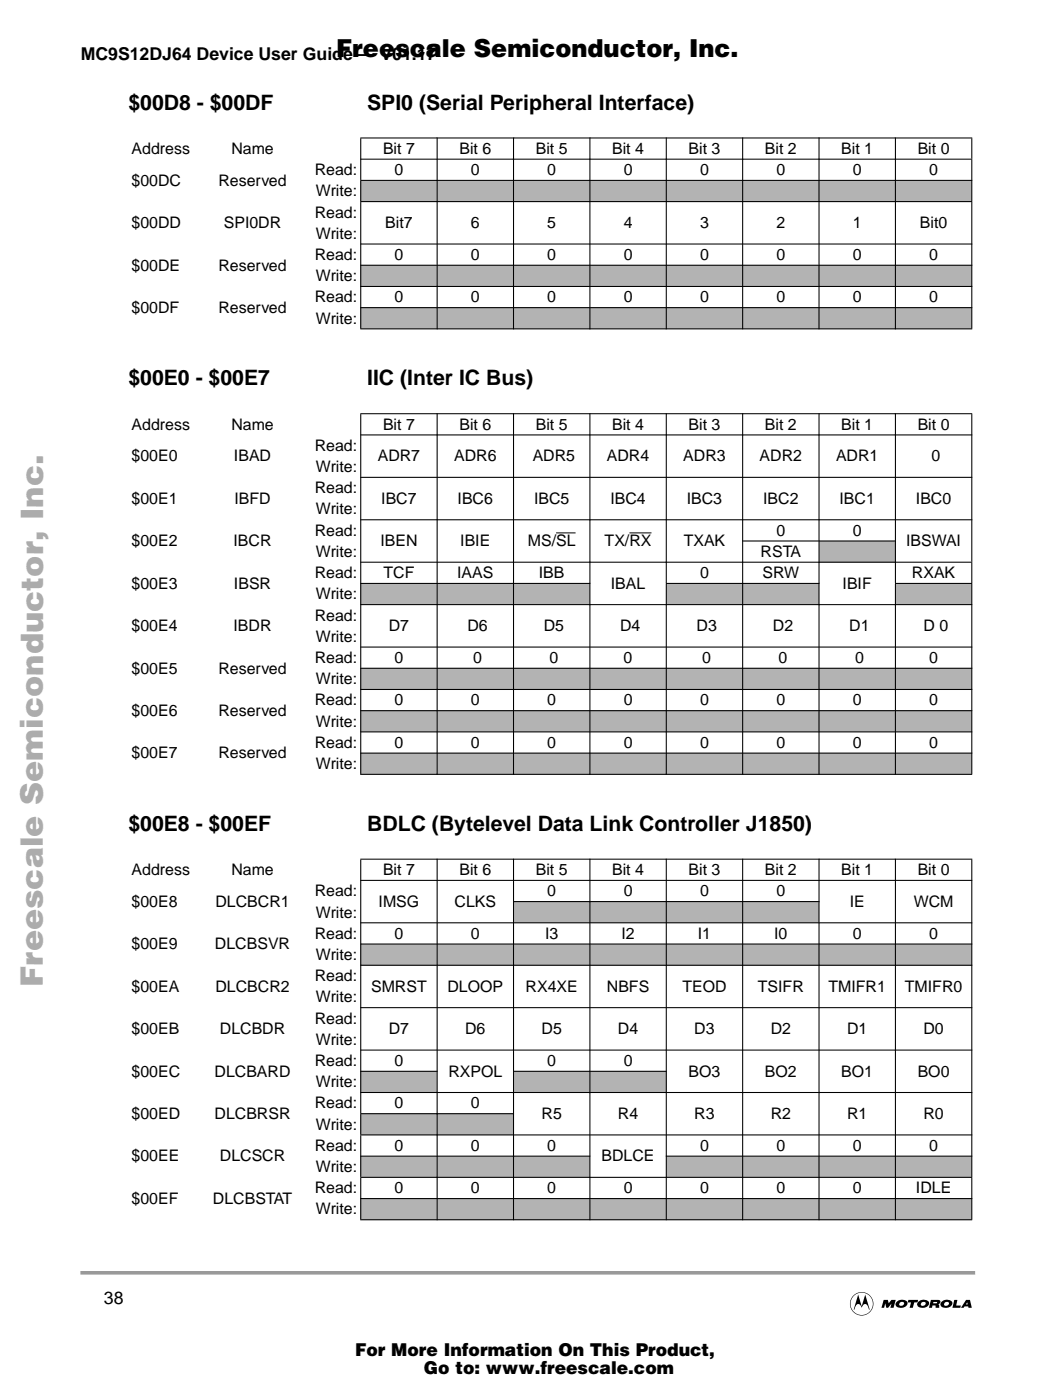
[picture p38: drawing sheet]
<svg xmlns="http://www.w3.org/2000/svg" width="210mm" height="279mm" viewBox="0 0 210 279" stroke-linecap="round" stroke-linejoin="round" font-family="sans-serif">
<defs><g id="words">
<text font-size="6.2" fill="#acacac" x="8.5" y="196.9" transform="rotate(-90 8.5 196.9)">Freescale Semiconductor, Inc...</text>
<text font-size="4.9" x="67.1" y="11.3">Freescale Semiconductor, Inc.</text>
<g font-size="4.2">
<text x="25.6" y="21.9">$00D8 - $00DF</text>
<text x="73.3" y="21.9">SPI0 (Serial Peripheral Interface)</text>
<text x="25.6" y="76.9">$00E0 - $00E7</text>
<text x="73.3" y="76.9">IIC (Inter IC Bus)</text>
<text x="25.6" y="165.8">$00E8 - $00EF</text>
<text x="73.3" y="165.8">BDLC (Bytelevel Data Link Controller J1850)</text>
</g>
<g font-size="3.5">
<text x="16.1" y="11.9">MC9S12DJ64 Device User Guide — V01.17</text>
<text x="20.8" y="260.2">38</text>
<text x="70.8" y="270.7">For More Information On This Product,</text>
<text x="84.6" y="274.2">Go to: www.freescale.com</text>
</g>
<g font-size="3.2">
<text x="26.3" y="30.7">Address</text>
<text x="46.2" y="30.7">Name</text>
<text x="62.8" y="34.9">Read:</text>
<text x="76.4" y="30.7">Bit 7</text>
<text x="78.7" y="34.9">0</text>
<text x="91.7" y="30.7">Bit 6</text>
<text x="94" y="34.9">0</text>
<text x="106.9" y="30.7">Bit 5</text>
<text x="109.2" y="34.9">0</text>
<text x="122.1" y="30.7">Bit 4</text>
<text x="124.4" y="34.9">0</text>
<text x="137.4" y="30.7">Bit 3</text>
<text x="139.7" y="34.9">0</text>
<text x="152.6" y="30.7">Bit 2</text>
<text x="154.9" y="34.9">0</text>
<text x="167.9" y="30.7">Bit 1</text>
<text x="170.2" y="34.9">0</text>
<text x="183.1" y="30.7">Bit 0</text>
<text x="185.4" y="34.9">0</text>
<text x="26.3" y="37.1">$00DC</text>
<text x="43.6" y="37.1">Reserved</text>
<text x="63" y="39.2">Write:</text>
<text x="26.3" y="45.5">$00DD</text>
<text x="44.7" y="45.5">SPI0DR</text>
<text x="62.8" y="43.4">Read:</text>
<text x="63" y="47.6">Write:</text>
<text x="76.9" y="45.5">Bit7</text>
<text x="94" y="45.5">6</text>
<text x="109.2" y="45.5">5</text>
<text x="124.4" y="45.5">4</text>
<text x="139.7" y="45.5">3</text>
<text x="154.9" y="45.5">2</text>
<text x="170.2" y="45.5">1</text>
<text x="183.5" y="45.5">Bit0</text>
<text x="26.3" y="54">$00DE</text>
<text x="43.6" y="54">Reserved</text>
<text x="62.8" y="51.9">Read:</text>
<text x="78.7" y="51.9">0</text>
<text x="94" y="51.9">0</text>
<text x="109.2" y="51.9">0</text>
<text x="124.4" y="51.9">0</text>
<text x="139.7" y="51.9">0</text>
<text x="154.9" y="51.9">0</text>
<text x="170.2" y="51.9">0</text>
<text x="185.4" y="51.9">0</text>
<text x="63" y="56.1">Write:</text>
<text x="26.3" y="62.5">$00DF</text>
<text x="43.6" y="62.5">Reserved</text>
<text x="62.8" y="60.3">Read:</text>
<text x="63" y="64.6">Write:</text>
<text x="78.7" y="60.3">0</text>
<text x="94" y="60.3">0</text>
<text x="109.2" y="60.3">0</text>
<text x="124.4" y="60.3">0</text>
<text x="139.7" y="60.3">0</text>
<text x="154.9" y="60.3">0</text>
<text x="170.2" y="60.3">0</text>
<text x="185.4" y="60.3">0</text>
<text x="26.3" y="85.7">Address</text>
<text x="46.2" y="85.7">Name</text>
<text x="62.8" y="90">Read:</text>
<text x="76.4" y="85.7">Bit 7</text>
<text x="91.7" y="85.7">Bit 6</text>
<text x="106.9" y="85.7">Bit 5</text>
<text x="122.1" y="85.7">Bit 4</text>
<text x="137.4" y="85.7">Bit 3</text>
<text x="152.6" y="85.7">Bit 2</text>
<text x="167.9" y="85.7">Bit 1</text>
<text x="183.1" y="85.7">Bit 0</text>
<text x="26.3" y="92.1">$00E0</text>
<text x="46.7" y="92.1">IBAD</text>
<text x="63" y="94.2">Write:</text>
<text x="75.4" y="92.1">ADR7</text>
<text x="90.6" y="92.1">ADR6</text>
<text x="106.3" y="92.1">ADR5</text>
<text x="121.1" y="92.1">ADR4</text>
<text x="136.3" y="92.1">ADR3</text>
<text x="151.6" y="92.1">ADR2</text>
<text x="166.8" y="92.1">ADR1</text>
<text x="185.8" y="92.1">0</text>
<text x="26.3" y="100.6">$00E1</text>
<text x="46.8" y="100.6">IBFD</text>
<text x="62.8" y="98.4">Read:</text>
<text x="76.1" y="100.6">IBC7</text>
<text x="91.3" y="100.6">IBC6</text>
<text x="106.5" y="100.6">IBC5</text>
<text x="121.8" y="100.6">IBC4</text>
<text x="137" y="100.6">IBC3</text>
<text x="152.3" y="100.6">IBC2</text>
<text x="167.5" y="100.6">IBC1</text>
<text x="182.7" y="100.6">IBC0</text>
<text x="62.8" y="106.9">Read:</text>
<text x="63" y="102.7">Write:</text>
<text x="154.9" y="106.9">0</text>
<text x="170.2" y="106.9">0</text>
<text x="26.3" y="109">$00E2</text>
<text x="46.6" y="109">IBCR</text>
<text x="63" y="111.1">Write:</text>
<text x="75.9" y="109">IBEN</text>
<text x="91.8" y="109">IBIE</text>
<text x="105.3" y="109">MS/SL</text>
<text x="120.6" y="109">TX/RX</text>
<text x="136.4" y="109">TXAK</text>
<text x="151.8" y="111.1">RSTA</text>
<text x="180.8" y="109">IBSWAI</text>
<text x="26.3" y="117.5">$00E3</text>
<text x="46.7" y="117.5">IBSR</text>
<text x="62.8" y="115.4">Read:</text>
<text x="63" y="119.6">Write:</text>
<text x="76.5" y="115.4">TCF</text>
<text x="91.2" y="115.4">IAAS</text>
<text x="107.5" y="115.4">IBB</text>
<text x="121.9" y="117.5">IBAL</text>
<text x="139.7" y="115.4">0</text>
<text x="152.1" y="115.4">SRW</text>
<text x="168.1" y="117.5">IBIF</text>
<text x="182" y="115.4">RXAK</text>
<text x="26.3" y="126">$00E4</text>
<text x="46.6" y="126">IBDR</text>
<text x="62.8" y="123.8">Read:</text>
<text x="77.6" y="126">D7</text>
<text x="93.3" y="126">D6</text>
<text x="108.5" y="126">D5</text>
<text x="123.7" y="126">D4</text>
<text x="139" y="126">D3</text>
<text x="154.2" y="126">D2</text>
<text x="169.5" y="126">D1</text>
<text x="184.2" y="126">D 0</text>
<text x="63" y="128.1">Write:</text>
<text x="26.3" y="134.4">$00E5</text>
<text x="43.6" y="134.4">Reserved</text>
<text x="62.8" y="132.3">Read:</text>
<text x="63" y="136.5">Write:</text>
<text x="78.7" y="132.3">0</text>
<text x="94.4" y="132.3">0</text>
<text x="109.6" y="132.3">0</text>
<text x="124.4" y="132.3">0</text>
<text x="140.1" y="132.3">0</text>
<text x="155.4" y="132.3">0</text>
<text x="170.6" y="132.3">0</text>
<text x="185.4" y="132.3">0</text>
<text x="26.3" y="142.9">$00E6</text>
<text x="43.6" y="142.9">Reserved</text>
<text x="62.8" y="140.8">Read:</text>
<text x="78.7" y="140.8">0</text>
<text x="94" y="140.8">0</text>
<text x="109.2" y="140.8">0</text>
<text x="124.4" y="140.8">0</text>
<text x="139.7" y="140.8">0</text>
<text x="154.9" y="140.8">0</text>
<text x="170.2" y="140.8">0</text>
<text x="185.4" y="140.8">0</text>
<text x="62.8" y="149.2">Read:</text>
<text x="63" y="145">Write:</text>
<text x="78.7" y="149.2">0</text>
<text x="94" y="149.2">0</text>
<text x="109.2" y="149.2">0</text>
<text x="124.4" y="149.2">0</text>
<text x="139.7" y="149.2">0</text>
<text x="154.9" y="149.2">0</text>
<text x="170.2" y="149.2">0</text>
<text x="185.4" y="149.2">0</text>
<text x="26.3" y="151.4">$00E7</text>
<text x="43.6" y="151.4">Reserved</text>
<text x="63" y="153.5">Write:</text>
<text x="26.3" y="174.6">Address</text>
<text x="46.2" y="174.6">Name</text>
<text x="62.8" y="178.9">Read:</text>
<text x="76.4" y="174.6">Bit 7</text>
<text x="91.7" y="174.6">Bit 6</text>
<text x="106.9" y="174.6">Bit 5</text>
<text x="109.2" y="178.9">0</text>
<text x="122.1" y="174.6">Bit 4</text>
<text x="124.4" y="178.9">0</text>
<text x="137.4" y="174.6">Bit 3</text>
<text x="139.7" y="178.9">0</text>
<text x="152.6" y="174.6">Bit 2</text>
<text x="154.9" y="178.9">0</text>
<text x="167.9" y="174.6">Bit 1</text>
<text x="183.1" y="174.6">Bit 0</text>
<text x="26.3" y="181">$00E8</text>
<text x="43" y="181">DLCBCR1</text>
<text x="63" y="183.1">Write:</text>
<text x="75.5" y="181">IMSG</text>
<text x="90.7" y="181">CLKS</text>
<text x="169.5" y="181">IE</text>
<text x="182.3" y="181">WCM</text>
<text x="26.3" y="189.5">$00E9</text>
<text x="42.9" y="189.5">DLCBSVR</text>
<text x="62.8" y="187.3">Read:</text>
<text x="63" y="191.6">Write:</text>
<text x="78.7" y="187.3">0</text>
<text x="94" y="187.3">0</text>
<text x="108.8" y="187.3">I3</text>
<text x="124" y="187.3">I2</text>
<text x="139.2" y="187.3">I1</text>
<text x="154.5" y="187.3">I0</text>
<text x="170.2" y="187.3">0</text>
<text x="185.4" y="187.3">0</text>
<text x="26.3" y="197.9">$00EA</text>
<text x="43" y="197.9">DLCBCR2</text>
<text x="62.8" y="195.8">Read:</text>
<text x="74" y="197.9">SMRST</text>
<text x="89.3" y="197.9">DLOOP</text>
<text x="104.9" y="197.9">RX4XE</text>
<text x="121.1" y="197.9">NBFS</text>
<text x="136.2" y="197.9">TEOD</text>
<text x="151.2" y="197.9">TSIFR</text>
<text x="165.3" y="197.9">TMIFR1</text>
<text x="180.6" y="197.9">TMIFR0</text>
<text x="63" y="200">Write:</text>
<text x="26.3" y="206.4">$00EB</text>
<text x="43.9" y="206.4">DLCBDR</text>
<text x="62.8" y="204.3">Read:</text>
<text x="63" y="208.5">Write:</text>
<text x="77.6" y="206.4">D7</text>
<text x="92.8" y="206.4">D6</text>
<text x="108.1" y="206.4">D5</text>
<text x="123.3" y="206.4">D4</text>
<text x="138.5" y="206.4">D3</text>
<text x="153.8" y="206.4">D2</text>
<text x="169" y="206.4">D1</text>
<text x="184.3" y="206.4">D0</text>
<text x="26.3" y="214.9">$00EC</text>
<text x="42.8" y="214.9">DLCBARD</text>
<text x="62.8" y="212.7">Read:</text>
<text x="78.7" y="212.7">0</text>
<text x="89.5" y="214.9">RXPOL</text>
<text x="109.2" y="212.7">0</text>
<text x="124.4" y="212.7">0</text>
<text x="137.4" y="214.9">BO3</text>
<text x="152.6" y="214.9">BO2</text>
<text x="167.9" y="214.9">BO1</text>
<text x="183.1" y="214.9">BO0</text>
<text x="62.8" y="221.2">Read:</text>
<text x="63" y="217">Write:</text>
<text x="78.7" y="221.2">0</text>
<text x="94" y="221.2">0</text>
<text x="26.3" y="223.3">$00ED</text>
<text x="42.8" y="223.3">DLCBRSR</text>
<text x="63" y="225.4">Write:</text>
<text x="108.1" y="223.3">R5</text>
<text x="123.3" y="223.3">R4</text>
<text x="138.5" y="223.3">R3</text>
<text x="153.8" y="223.3">R2</text>
<text x="169" y="223.3">R1</text>
<text x="184.3" y="223.3">R0</text>
<text x="26.3" y="231.8">$00EE</text>
<text x="43.9" y="231.8">DLCSCR</text>
<text x="62.8" y="229.7">Read:</text>
<text x="63" y="233.9">Write:</text>
<text x="78.7" y="229.7">0</text>
<text x="94" y="229.7">0</text>
<text x="109.2" y="229.7">0</text>
<text x="120" y="231.8">BDLCE</text>
<text x="139.7" y="229.7">0</text>
<text x="154.9" y="229.7">0</text>
<text x="170.2" y="229.7">0</text>
<text x="185.4" y="229.7">0</text>
<text x="62.8" y="238.1">Read:</text>
<text x="78.7" y="238.1">0</text>
<text x="94" y="238.1">0</text>
<text x="109.2" y="238.1">0</text>
<text x="124.4" y="238.1">0</text>
<text x="139.7" y="238.1">0</text>
<text x="154.9" y="238.1">0</text>
<text x="170.2" y="238.1">0</text>
<text x="182.7" y="238.1">IDLE</text>
<text x="26.3" y="240.3">$00EF</text>
<text x="42.5" y="240.3">DLCBSTAT</text>
<text x="63" y="242.4">Write:</text>
</g>
</g></defs>
<path d="M16.4 254h177.8" fill="none" stroke="#999" stroke-width=".72"/>
<path d="M169.3 257.8h24.9v4.8h-24.9z" fill-rule="evenodd" fill="#fff"/>
<path d="M181.2 259.4h2l-.1 .5h-.7l-.3 1.1h-.6l.3-1-.7-.1zM185.7 259.4h.8v.4h-.3v.3h.6l.2-.1-.1-.2h-.4v-.4h.7a.44 .44 0 0 1 .4 .5 .44 .44 0 0 1-.4 .4l.2 .2 .1 .5h-.8l-.1-.5h-.5l-.2 .5h-.5zM171.2 258.4l.7 2.3 .7-2.3 .9 3h-.1l-.3-.8a.64 .64 0 0 0-.7-.3 .64 .64 0 0 0-.5 .7 .64 .64 0 0 0-.4-.7 .64 .64 0 0 0-.8 .3l-.2 .8h-.2zM170.5 258.4a2.34 2.34 0 0 1 3.6 1 2.34 2.34 0 0 1-2.2 3.1v-.1a2.23 2.23 0 0 0 2.1-3.1 2.23 2.23 0 0 0-3.8-.5 2.23 2.23 0 0 0 1.1 3.6h.6v.1a2.34 2.34 0 0 1-2.2-1.5 2.34 2.34 0 0 1 .8-2.6zM176.3 259.4h.9l.1 .7 .6-.7h.8l-.4 1.6h-.6l.2-.8-.7 .8h-.4l-.2-.9-.2 .9h-.5zM179 259.7a1.26 1.26 0 0 1 2.1 .4l-.2 .4-.3 .3-.4-.3 .2-.3a.46 .46 0 0 0-.7-.3 .46 .46 0 0 0-.1 .7l.6-.1 .4 .3a1.42 1.42 0 0 1-1.9-.3l.1-.6zM183.3 259.7a1.26 1.26 0 0 1 2.1 .4l-.2 .4-.3 .3-.4-.3 .2-.3a.46 .46 0 0 0-.7-.3 .46 .46 0 0 0-.1 .7l.6-.1 .4 .3a1.42 1.42 0 0 1-1.9-.3l.1-.6zM188 259.7a1.26 1.26 0 0 1 2 .4l-.1 .4-.4 .3-.3-.3 .1-.3a.46 .46 0 0 0-.6-.3 .46 .46 0 0 0-.2 .7l.7-.1 .3 .3a1.42 1.42 0 0 1-1.8-.3l.1-.6zM190.4 259.4h.6l-.2 1.1h.9l-.1 .5h-1.6zM192.8 259.4h.7l.4 1.6h-.6l-.1-.3h-.2v-.8l-.3 .4h.3v.4h-.6l-.1 .3h-.6z" fill="#000"/>
<g fill="#b3b3b3">
<path d="M72 36h15.2v4.2h-15.2z" fill-rule="evenodd"/>
<path d="M87.2 36h15.3v4.2h-15.3z" fill-rule="evenodd"/>
<path d="M102.5 36h15.2v4.2h-15.2z" fill-rule="evenodd"/>
<path d="M117.7 36h15.2v4.2h-15.2z" fill-rule="evenodd"/>
<path d="M132.9 36h15.3v4.2h-15.3z" fill-rule="evenodd"/>
<path d="M148.2 36h15.2v4.2h-15.2z" fill-rule="evenodd"/>
<path d="M163.4 36h15.3v4.2h-15.3z" fill-rule="evenodd"/>
<path d="M178.7 36h15.2v4.2h-15.2z" fill-rule="evenodd"/>
<path d="M72 52.9h15.2v4.3h-15.2z" fill-rule="evenodd"/>
<path d="M87.2 52.9h15.3v4.3h-15.3z" fill-rule="evenodd"/>
<path d="M102.5 52.9h15.2v4.3h-15.2z" fill-rule="evenodd"/>
<path d="M117.7 52.9h15.2v4.3h-15.2z" fill-rule="evenodd"/>
<path d="M132.9 52.9h15.3v4.3h-15.3z" fill-rule="evenodd"/>
<path d="M148.2 52.9h15.2v4.3h-15.2z" fill-rule="evenodd"/>
<path d="M163.4 52.9h15.3v4.3h-15.3z" fill-rule="evenodd"/>
<path d="M178.7 52.9h15.2v4.3h-15.2z" fill-rule="evenodd"/>
<path d="M72 61.4h15.2v4.2h-15.2z" fill-rule="evenodd"/>
<path d="M87.2 61.4h15.3v4.2h-15.3z" fill-rule="evenodd"/>
<path d="M102.5 61.4h15.2v4.2h-15.2z" fill-rule="evenodd"/>
<path d="M117.7 61.4h15.2v4.2h-15.2z" fill-rule="evenodd"/>
<path d="M132.9 61.4h15.3v4.2h-15.3z" fill-rule="evenodd"/>
<path d="M148.2 61.4h15.2v4.2h-15.2z" fill-rule="evenodd"/>
<path d="M163.4 61.4h15.3v4.2h-15.3z" fill-rule="evenodd"/>
<path d="M178.7 61.4h15.2v4.2h-15.2z" fill-rule="evenodd"/>
</g>
<path d="M111 106.4h3.8M125.6 106.4h4.4" fill="none" stroke="#000" stroke-width=".2"/>
<g fill="#b3b3b3">
<path d="M163.4 108h15.3v4.2h-15.3z" fill-rule="evenodd"/>
<path d="M72 116.4h15.2v4.3h-15.2z" fill-rule="evenodd"/>
<path d="M87.2 116.4h15.3v4.3h-15.3z" fill-rule="evenodd"/>
<path d="M102.5 116.4h15.2v4.3h-15.2z" fill-rule="evenodd"/>
<path d="M132.9 116.4h15.3v4.3h-15.3z" fill-rule="evenodd"/>
<path d="M148.2 116.4h15.2v4.3h-15.2z" fill-rule="evenodd"/>
<path d="M178.7 116.4h15.2v4.3h-15.2z" fill-rule="evenodd"/>
<path d="M72 133.4h15.2v4.2h-15.2z" fill-rule="evenodd"/>
<path d="M87.2 133.4h15.3v4.2h-15.3z" fill-rule="evenodd"/>
<path d="M102.5 133.4h15.2v4.2h-15.2z" fill-rule="evenodd"/>
<path d="M117.7 133.4h15.2v4.2h-15.2z" fill-rule="evenodd"/>
<path d="M132.9 133.4h15.3v4.2h-15.3z" fill-rule="evenodd"/>
<path d="M148.2 133.4h15.2v4.2h-15.2z" fill-rule="evenodd"/>
<path d="M163.4 133.4h15.3v4.2h-15.3z" fill-rule="evenodd"/>
<path d="M178.7 133.4h15.2v4.2h-15.2z" fill-rule="evenodd"/>
<path d="M72 141.8h15.2v4.3h-15.2z" fill-rule="evenodd"/>
<path d="M87.2 141.8h15.3v4.3h-15.3z" fill-rule="evenodd"/>
<path d="M102.5 141.8h15.2v4.3h-15.2z" fill-rule="evenodd"/>
<path d="M117.7 141.8h15.2v4.3h-15.2z" fill-rule="evenodd"/>
<path d="M132.9 141.8h15.3v4.3h-15.3z" fill-rule="evenodd"/>
<path d="M148.2 141.8h15.2v4.3h-15.2z" fill-rule="evenodd"/>
<path d="M163.4 141.8h15.3v4.3h-15.3z" fill-rule="evenodd"/>
<path d="M178.7 141.8h15.2v4.3h-15.2z" fill-rule="evenodd"/>
<path d="M72 150.3h15.2v4.2h-15.2z" fill-rule="evenodd"/>
<path d="M87.2 150.3h15.3v4.2h-15.3z" fill-rule="evenodd"/>
<path d="M102.5 150.3h15.2v4.2h-15.2z" fill-rule="evenodd"/>
<path d="M117.7 150.3h15.2v4.2h-15.2z" fill-rule="evenodd"/>
<path d="M132.9 150.3h15.3v4.2h-15.3z" fill-rule="evenodd"/>
<path d="M148.2 150.3h15.2v4.2h-15.2z" fill-rule="evenodd"/>
<path d="M163.4 150.3h15.3v4.2h-15.3z" fill-rule="evenodd"/>
<path d="M178.7 150.3h15.2v4.2h-15.2z" fill-rule="evenodd"/>
<path d="M102.5 179.9h15.2v4.3h-15.2z" fill-rule="evenodd"/>
<path d="M117.7 179.9h15.2v4.3h-15.2z" fill-rule="evenodd"/>
<path d="M132.9 179.9h15.3v4.3h-15.3z" fill-rule="evenodd"/>
<path d="M148.2 179.9h15.2v4.3h-15.2z" fill-rule="evenodd"/>
<path d="M72 188.4h15.2v4.2h-15.2z" fill-rule="evenodd"/>
<path d="M87.2 188.4h15.3v4.2h-15.3z" fill-rule="evenodd"/>
<path d="M102.5 188.4h15.2v4.2h-15.2z" fill-rule="evenodd"/>
<path d="M117.7 188.4h15.2v4.2h-15.2z" fill-rule="evenodd"/>
<path d="M132.9 188.4h15.3v4.2h-15.3z" fill-rule="evenodd"/>
<path d="M148.2 188.4h15.2v4.2h-15.2z" fill-rule="evenodd"/>
<path d="M163.4 188.4h15.3v4.2h-15.3z" fill-rule="evenodd"/>
<path d="M178.7 188.4h15.2v4.2h-15.2z" fill-rule="evenodd"/>
</g>
<g fill="#fff">
<path d="M72 201.1h15.2v8.5h-15.2z" fill-rule="evenodd"/>
<path d="M87.2 201.1h15.3v8.5h-15.3z" fill-rule="evenodd"/>
<path d="M102.5 201.1h15.2v8.5h-15.2z" fill-rule="evenodd"/>
<path d="M117.7 201.1h15.2v8.5h-15.2z" fill-rule="evenodd"/>
<path d="M132.9 201.1h15.3v8.5h-15.3z" fill-rule="evenodd"/>
<path d="M148.2 201.1h15.2v8.5h-15.2z" fill-rule="evenodd"/>
<path d="M163.4 201.1h15.3v8.5h-15.3z" fill-rule="evenodd"/>
<path d="M178.7 201.1h15.2v8.5h-15.2z" fill-rule="evenodd"/>
<path d="M87.2 209.6h15.3v8.4h-15.3z" fill-rule="evenodd"/>
</g>
<g fill="#b3b3b3">
<path d="M72 213.8h15.2v4.2h-15.2z" fill-rule="evenodd"/>
<path d="M102.5 213.8h15.2v4.2h-15.2z" fill-rule="evenodd"/>
<path d="M117.7 213.8h15.2v4.2h-15.2z" fill-rule="evenodd"/>
</g>
<g fill="#fff">
<path d="M72 218h15.2v4.3h-15.2z" fill-rule="evenodd"/>
<path d="M87.2 218h15.3v4.3h-15.3z" fill-rule="evenodd"/>
<path d="M102.5 218h15.2v8.5h-15.2z" fill-rule="evenodd"/>
<path d="M117.7 218h15.2v8.5h-15.2z" fill-rule="evenodd"/>
<path d="M132.9 218h15.3v8.5h-15.3z" fill-rule="evenodd"/>
<path d="M148.2 218h15.2v8.5h-15.2z" fill-rule="evenodd"/>
<path d="M163.4 218h15.3v8.5h-15.3z" fill-rule="evenodd"/>
<path d="M178.7 218h15.2v8.5h-15.2z" fill-rule="evenodd"/>
</g>
<g fill="#b3b3b3">
<path d="M72 222.3h15.2v4.2h-15.2z" fill-rule="evenodd"/>
<path d="M87.2 222.3h15.3v4.2h-15.3z" fill-rule="evenodd"/>
</g>
<g fill="#fff">
<path d="M72 226.5h15.2v4.2h-15.2z" fill-rule="evenodd"/>
<path d="M87.2 226.5h15.3v4.2h-15.3z" fill-rule="evenodd"/>
<path d="M102.5 226.5h15.2v4.2h-15.2z" fill-rule="evenodd"/>
<path d="M117.7 226.5h15.2v8.5h-15.2z" fill-rule="evenodd"/>
<path d="M132.9 226.5h15.3v4.2h-15.3z" fill-rule="evenodd"/>
<path d="M148.2 226.5h15.2v4.2h-15.2z" fill-rule="evenodd"/>
<path d="M163.4 226.5h15.3v4.2h-15.3z" fill-rule="evenodd"/>
<path d="M178.7 226.5h15.2v4.2h-15.2z" fill-rule="evenodd"/>
</g>
<g fill="#b3b3b3">
<path d="M72 230.7h15.2v4.3h-15.2z" fill-rule="evenodd"/>
<path d="M87.2 230.7h15.3v4.3h-15.3z" fill-rule="evenodd"/>
<path d="M102.5 230.7h15.2v4.3h-15.2z" fill-rule="evenodd"/>
<path d="M132.9 230.7h15.3v4.3h-15.3z" fill-rule="evenodd"/>
<path d="M148.2 230.7h15.2v4.3h-15.2z" fill-rule="evenodd"/>
<path d="M163.4 230.7h15.3v4.3h-15.3z" fill-rule="evenodd"/>
<path d="M178.7 230.7h15.2v4.3h-15.2z" fill-rule="evenodd"/>
</g>
<g fill="#fff">
<path d="M72 235h15.2v4.2h-15.2z" fill-rule="evenodd"/>
<path d="M87.2 235h15.3v4.2h-15.3z" fill-rule="evenodd"/>
<path d="M102.5 235h15.2v4.2h-15.2z" fill-rule="evenodd"/>
<path d="M117.7 235h15.2v4.2h-15.2z" fill-rule="evenodd"/>
<path d="M132.9 235h15.3v4.2h-15.3z" fill-rule="evenodd"/>
<path d="M148.2 235h15.2v4.2h-15.2z" fill-rule="evenodd"/>
<path d="M163.4 235h15.3v4.2h-15.3z" fill-rule="evenodd"/>
<path d="M178.7 235h15.2v4.2h-15.2z" fill-rule="evenodd"/>
</g>
<g fill="#b3b3b3">
<path d="M72 239.2h15.2v4.2h-15.2z" fill-rule="evenodd"/>
<path d="M87.2 239.2h15.3v4.2h-15.3z" fill-rule="evenodd"/>
<path d="M102.5 239.2h15.2v4.2h-15.2z" fill-rule="evenodd"/>
<path d="M117.7 239.2h15.2v4.2h-15.2z" fill-rule="evenodd"/>
<path d="M132.9 239.2h15.3v4.2h-15.3z" fill-rule="evenodd"/>
<path d="M148.2 239.2h15.2v4.2h-15.2z" fill-rule="evenodd"/>
<path d="M163.4 239.2h15.3v4.2h-15.3z" fill-rule="evenodd"/>
<path d="M178.7 239.2h15.2v4.2h-15.2z" fill-rule="evenodd"/>
</g>
<g fill="#000" stroke="#000" stroke-width=".21">
<path d="M72 27.6v8.3zM87.2 27.4v8.7zM102.5 27.4v4.5zM71.9 31.8h30.6zM117.7 27.4v4.5zM132.9 27.4v4.5zM148.2 27.4v4.5zM163.4 27.4v4.5zM178.7 27.4v4.5zM193.9 27.6v4.1zM71.9 27.5h122.1zM102.4 31.8h91.6z"/>
<path d="M71.9 36h122.1zM72 36.1v4zM87.2 35.9v4.4zM102.5 31.7v8.6zM117.7 31.7v8.6zM132.9 31.7v8.6zM148.2 31.7v8.6zM163.4 31.7v8.6zM178.7 31.7v8.6zM193.9 31.9v8.2zM71.9 40.2h122.1zM71.9 48.7h122.1z"/>
<path d="M71.9 52.9h122.1zM71.9 57.2h122.1zM72 40.3v25.2zM87.2 40.1v25.6zM102.5 40.1v25.6zM117.7 40.1v25.6zM132.9 40.1v25.6zM148.2 40.1v25.6zM163.4 40.1v25.6zM178.7 40.1v25.6zM193.9 40.3v25.2zM71.9 61.4h122.1z"/>
<path d="M71.9 65.6h122.1zM87.2 82.5v4.4zM102.5 82.5v4.4zM117.7 82.5v4.4zM132.9 82.5v4.4zM148.2 82.5v4.4zM163.4 82.5v4.4zM178.7 82.5v4.4zM71.9 82.6h122.1zM71.9 86.8h122.1zM71.9 95.3h122.1zM87.2 86.7v17.1z"/>
<path d="M102.5 86.7v17.1zM102.5 103.6v8.7zM102.5 112.1v4.4zM71.9 112.2h30.6zM117.7 86.7v17.1zM117.7 103.6v8.7zM71.9 116.4h45.9zM132.9 86.7v17.1zM132.9 103.6v8.7zM132.9 112.1v4.2zM148.2 86.7v17.1zM148.2 103.6v8.7z"/>
<path d="M148.2 112.1v4.4zM163.4 86.7v17.1zM163.4 103.6v8.7zM132.9 116.4h30.6zM178.7 86.7v17.1zM178.7 103.6v8.7zM178.7 112.1v4.2zM148.1 108h30.6zM193.9 82.7v29.4zM193.9 112.3v4zM71.9 103.7h122.1zM102.4 112.2h91.6z"/>
<path d="M178.6 116.4h15.4zM117.7 112.1v8.7zM163.4 112.1v8.7zM71.9 120.7h122.1zM71.9 129.1h122.1zM71.9 133.4h122.1zM71.9 137.6h122.1zM72 82.7v71.7zM87.2 103.6v51zM102.5 116.3v38.3zM117.7 120.6v34zM132.9 116.5v38.1z"/>
<path d="M148.2 116.3v38.3zM163.4 120.6v34zM178.7 116.5v38.1zM193.9 116.5v37.9zM71.9 141.8h122.1zM71.9 146.1h122.1zM71.9 150.3h122.1zM71.9 154.5h122.1zM102.4 179.9h61.1zM71.9 171.5h122.1zM71.9 175.7h122.1zM71.9 184.2h122.1z"/>
<path d="M71.9 188.4h122.1zM71.9 192.6h122.1zM71.9 213.8h15.4zM102.4 213.8h30.6zM71.9 201.1h122.1zM71.9 209.6h122.1zM71.9 218h122.1zM72 171.6v50.6zM72 222.4v4zM72 226.6v8.3zM87.2 171.4v51zM87.2 222.2v4.4z"/>
<path d="M87.2 226.4v8.7zM71.9 222.3h15.4zM102.5 171.4v63.7zM87.1 222.3h15.4zM117.7 171.4v63.7zM71.9 230.7h45.9zM132.9 171.4v63.7zM148.2 171.4v63.7zM163.4 171.4v63.7zM178.7 171.4v63.7zM193.9 171.6v63.3zM71.9 226.5h122.1z"/>
<path d="M132.9 230.7h61.1zM71.9 235h122.1zM71.9 239.2h122.1zM72 235.1v8.2zM87.2 234.9v8.6zM102.5 234.9v8.6zM117.7 234.9v8.6zM132.9 234.9v8.6zM148.2 234.9v8.6zM163.4 234.9v8.6zM178.7 234.9v8.6zM193.9 235.1v8.2z"/>
<path d="M71.9 243.4h122.1z"/>
</g>
<use href="#words"/>
</svg>
